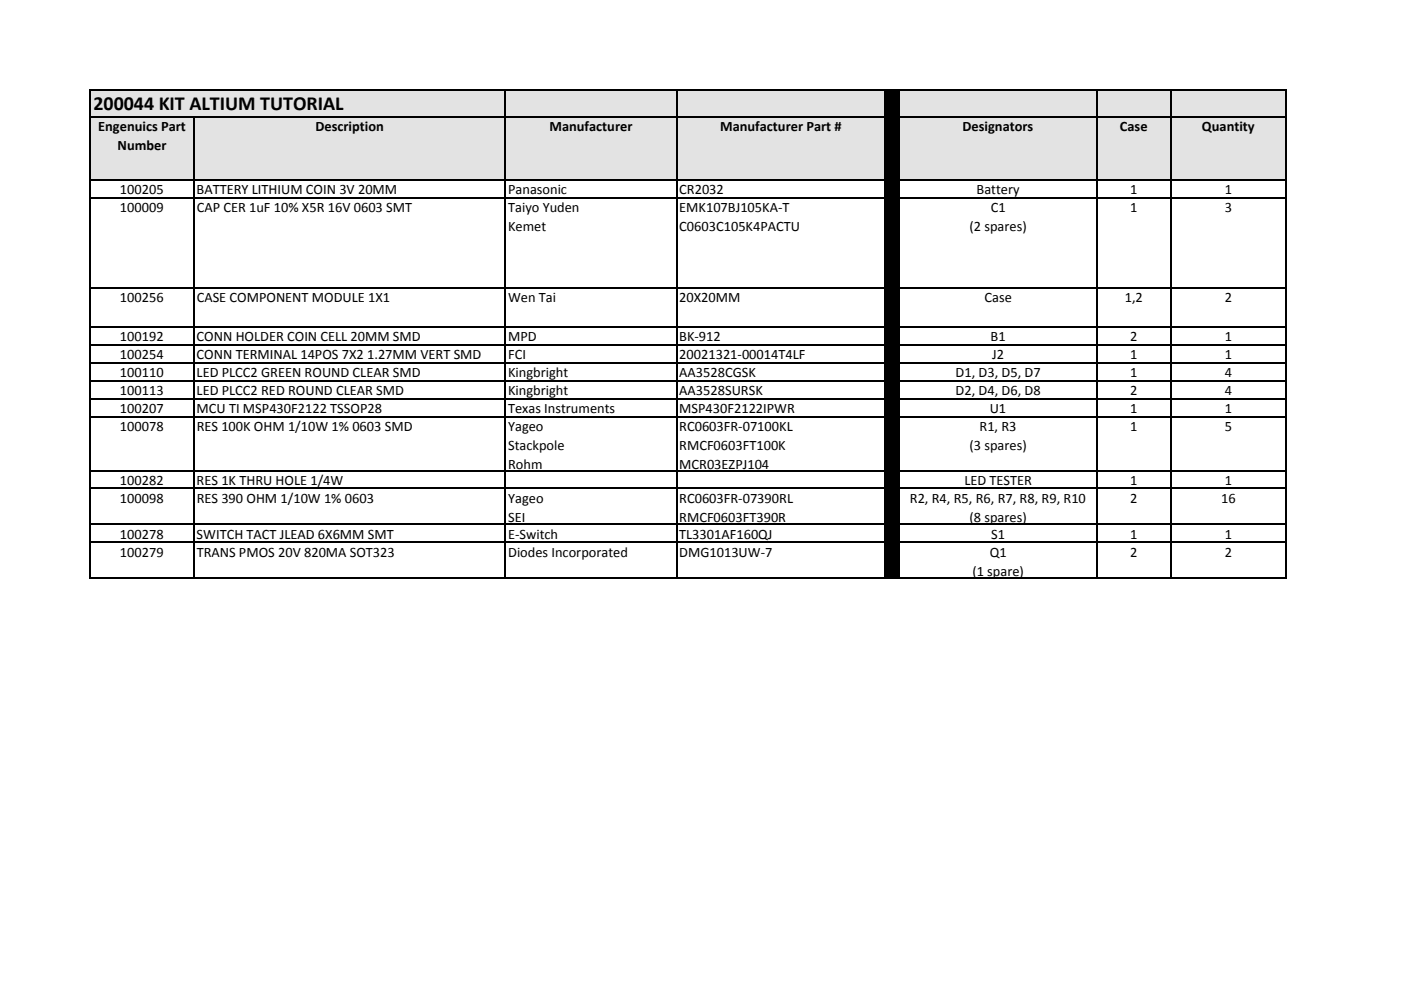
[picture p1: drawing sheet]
<svg xmlns="http://www.w3.org/2000/svg" width="297mm" height="210mm" viewBox="0 0 297 210" stroke-linecap="round" stroke-linejoin="round" font-family="sans-serif">
<defs><g id="words">
<text font-size="4.2" x="19.8" y="23.3">200044 KIT ALTIUM TUTORIAL</text>
<g font-size="3">
<text x="20.8" y="27.8">Engenuics Part</text>
<text x="66.9" y="27.8">Description</text>
<text x="116.5" y="27.8">Manufacturer</text>
<text x="152.7" y="27.8">Manufacturer Part #</text>
<text x="204.1" y="27.8">Designators</text>
<text x="237.4" y="27.8">Case</text>
<text x="254.8" y="27.8">Quantity</text>
<text x="24.9" y="31.8">Number</text>
<text x="25.4" y="41.2">100205</text>
<text x="41.7" y="41.2">BATTERY LITHIUM COIN 3V 20MM</text>
<text x="107.7" y="41.2">Panasonic</text>
<text x="144" y="41.2">CR2032</text>
<text x="207" y="41.2">Battery</text>
<text x="239.6" y="41.2">1</text>
<text x="259.7" y="41.2">1</text>
<text x="25.4" y="45">100009</text>
<text x="41.7" y="45">CAP CER 1uF 10% X5R 16V 0603 SMT</text>
<text x="107.7" y="45">Taiyo Yuden</text>
<text x="144" y="45">EMK107BJ105KA-T</text>
<text x="210.1" y="45">C1</text>
<text x="239.6" y="45">1</text>
<text x="259.7" y="45">3</text>
<text x="107.7" y="49">Kemet</text>
<text x="144" y="49">C0603C105K4PACTU</text>
<text x="205.6" y="49">(2 spares)</text>
<text x="25.4" y="64.1">100256</text>
<text x="41.7" y="64.1">CASE COMPONENT MODULE 1X1</text>
<text x="107.7" y="64.1">Wen Tai</text>
<text x="144" y="64.1">20X20MM</text>
<text x="208.7" y="64.1">Case</text>
<text x="238.5" y="64.1">1,2</text>
<text x="259.7" y="64.1">2</text>
<text x="25.4" y="72.3">100192</text>
<text x="25.4" y="76.2">100254</text>
<text x="41.7" y="72.3">CONN HOLDER COIN CELL 20MM SMD</text>
<text x="41.7" y="76.2">CONN TERMINAL 14POS 7X2 1.27MM VERT SMD</text>
<text x="107.7" y="72.3">MPD</text>
<text x="107.7" y="76.2">FCI</text>
<text x="144" y="72.3">BK-912</text>
<text x="144" y="76.2">20021321-00014T4LF</text>
<text x="210" y="72.3">B1</text>
<text x="210.4" y="76.2">J2</text>
<text x="239.6" y="72.3">2</text>
<text x="239.6" y="76.2">1</text>
<text x="259.7" y="72.3">1</text>
<text x="259.7" y="76.2">1</text>
<text x="25.4" y="80">100110</text>
<text x="25.4" y="83.8">100113</text>
<text x="41.7" y="80">LED PLCC2 GREEN ROUND CLEAR SMD</text>
<text x="41.7" y="83.8">LED PLCC2 RED ROUND CLEAR SMD</text>
<text x="107.7" y="80">Kingbright</text>
<text x="107.7" y="83.8">Kingbright</text>
<text x="144" y="80">AA3528CGSK</text>
<text x="144" y="83.8">AA3528SURSK</text>
<text x="202.6" y="80">D1, D3, D5, D7</text>
<text x="202.6" y="83.8">D2, D4, D6, D8</text>
<text x="239.6" y="80">1</text>
<text x="239.6" y="83.8">2</text>
<text x="259.7" y="80">4</text>
<text x="259.7" y="83.8">4</text>
<text x="25.4" y="87.6">100207</text>
<text x="41.7" y="87.6">MCU TI MSP430F2122 TSSOP28</text>
<text x="107.7" y="87.6">Texas Instruments</text>
<text x="144" y="87.6">MSP430F2122IPWR</text>
<text x="209.8" y="87.6">U1</text>
<text x="239.6" y="87.6">1</text>
<text x="259.7" y="87.6">1</text>
<text x="25.4" y="91.4">100078</text>
<text x="41.7" y="91.4">RES 100K OHM 1/10W 1% 0603 SMD</text>
<text x="107.7" y="95.4">Stackpole</text>
<text x="107.7" y="91.4">Yageo</text>
<text x="144" y="91.4">RC0603FR-07100KL</text>
<text x="144" y="95.4">RMCF0603FT100K</text>
<text x="205.6" y="95.4">(3 spares)</text>
<text x="207.7" y="91.4">R1, R3</text>
<text x="239.6" y="91.4">1</text>
<text x="259.7" y="91.4">5</text>
<text x="107.7" y="99.4">Rohm</text>
<text x="144" y="99.4">MCR03EZPJ104</text>
<text x="25.4" y="102.8">100282</text>
<text x="25.4" y="106.6">100098</text>
<text x="41.7" y="102.8">RES 1K THRU HOLE 1/4W</text>
<text x="41.7" y="106.6">RES 390 OHM 1/10W 1% 0603</text>
<text x="107.7" y="106.6">Yageo</text>
<text x="144" y="106.6">RC0603FR-07390RL</text>
<text x="192.9" y="106.6">R2, R4, R5, R6, R7, R8, R9, R10</text>
<text x="204.5" y="102.8">LED TESTER</text>
<text x="239.6" y="102.8">1</text>
<text x="239.6" y="106.6">2</text>
<text x="258.9" y="106.6">16</text>
<text x="259.7" y="102.8">1</text>
<text x="107.7" y="110.7">SEI</text>
<text x="144" y="110.7">RMCF0603FT390R</text>
<text x="205.6" y="110.7">(8 spares)</text>
<text x="25.4" y="114.3">100278</text>
<text x="25.4" y="118.1">100279</text>
<text x="41.7" y="114.3">SWITCH TACT JLEAD 6X6MM SMT</text>
<text x="41.7" y="118.1">TRANS PMOS 20V 820MA SOT323</text>
<text x="107.7" y="114.3">E-Switch</text>
<text x="107.7" y="118.1">Diodes Incorporated</text>
<text x="144" y="118.1">DMG1013UW-7</text>
<text x="144" y="114.3">TL3301AF160QJ</text>
<text x="209.8" y="118.1">Q1</text>
<text x="210.1" y="114.3">S1</text>
<text x="239.6" y="114.3">1</text>
<text x="239.6" y="118.1">2</text>
<text x="259.7" y="114.3">1</text>
<text x="259.7" y="118.1">2</text>
<text x="206.2" y="122.1">(1 spare)</text>
</g>
</g></defs>
<path d="M19.3 19.3h168.4v18.8h-168.4z" fill="#e5e0ec"/>
<path d="M187.7 19.3h3v18.8h-3z" fill="#000"/>
<path d="M190.6 19.3h82.1v18.8h-82.1z" fill="#e5e0ec"/>
<path d="M41.1 38.1h146.6v3.9h-146.6z" fill="#fff"/>
<path d="M187.7 38.1h3v3.9h-3z" fill="#000"/>
<path d="M41.1 41.9h146.6v19.1h-146.6z" fill="#fff"/>
<path d="M187.7 41.9h3v19.1h-3z" fill="#000"/>
<path d="M41.1 61h146.6v8.3h-146.6z" fill="#fff"/>
<path d="M187.7 61h3v8.3h-3z" fill="#000"/>
<path d="M41.1 69.3h146.6v3.8h-146.6z" fill="#fff"/>
<path d="M187.7 69.3h3v3.8h-3z" fill="#000"/>
<path d="M41.1 73.1h146.6v3.8h-146.6z" fill="#fff"/>
<path d="M187.7 73.1h3v3.8h-3z" fill="#000"/>
<path d="M41.1 76.9h146.6v3.8h-146.6z" fill="#fff"/>
<path d="M187.7 76.9h3v3.8h-3z" fill="#000"/>
<path d="M41.1 80.7h146.6v3.8h-146.6z" fill="#fff"/>
<path d="M187.7 80.7h3v3.8h-3z" fill="#000"/>
<path d="M41.1 84.5h146.6v3.8h-146.6z" fill="#fff"/>
<path d="M187.7 84.5h3v3.8h-3z" fill="#000"/>
<path d="M41.1 88.3h146.6v11.5h-146.6z" fill="#fff"/>
<path d="M187.7 88.3h3v11.5h-3z" fill="#000"/>
<path d="M41.1 99.7h146.6v3.9h-146.6z" fill="#fff"/>
<path d="M187.7 99.7h3v3.9h-3z" fill="#000"/>
<path d="M107.1 103.5h80.6v7.7h-80.6z" fill="#fff"/>
<path d="M187.7 103.5h3v7.7h-3z" fill="#000"/>
<path d="M41.1 111.2h146.6v3.8h-146.6z" fill="#fff"/>
<path d="M187.7 111.2h3v3.8h-3z" fill="#000"/>
<path d="M41.1 115h146.6v7.6h-146.6z" fill="#fff"/>
<path d="M187.7 115h3v7.6h-3z" fill="#000"/>
<g fill="none" stroke="#000" stroke-width=".3">
<path d="M19.1 19v103.8M19.3 19.1h253.5M107.2 19.3v103.5M143.4 19.3v103.5M187.7 19.3v103.5M190.6 19.3v103.5M232.5 19.3v103.5M248.2 19.3v103.5M272.6 19.3v103.5M19.3 24.7h253.5M19.3 38.1h253.5M41.1 24.8v98"/>
<path d="M19.3 41.9h253.5M19.3 61h253.5M19.3 69.3h253.5M19.3 73.1h253.5M19.3 76.9h253.5M19.3 80.7h253.5M19.3 84.5h253.5M19.3 88.3h253.5M19.3 99.8h253.5M19.3 103.6h253.5M19.3 111.2h253.5M19.3 115h253.5"/>
<path d="M19.3 122.6h253.5"/>
</g>
<use href="#words"/>
</svg>
